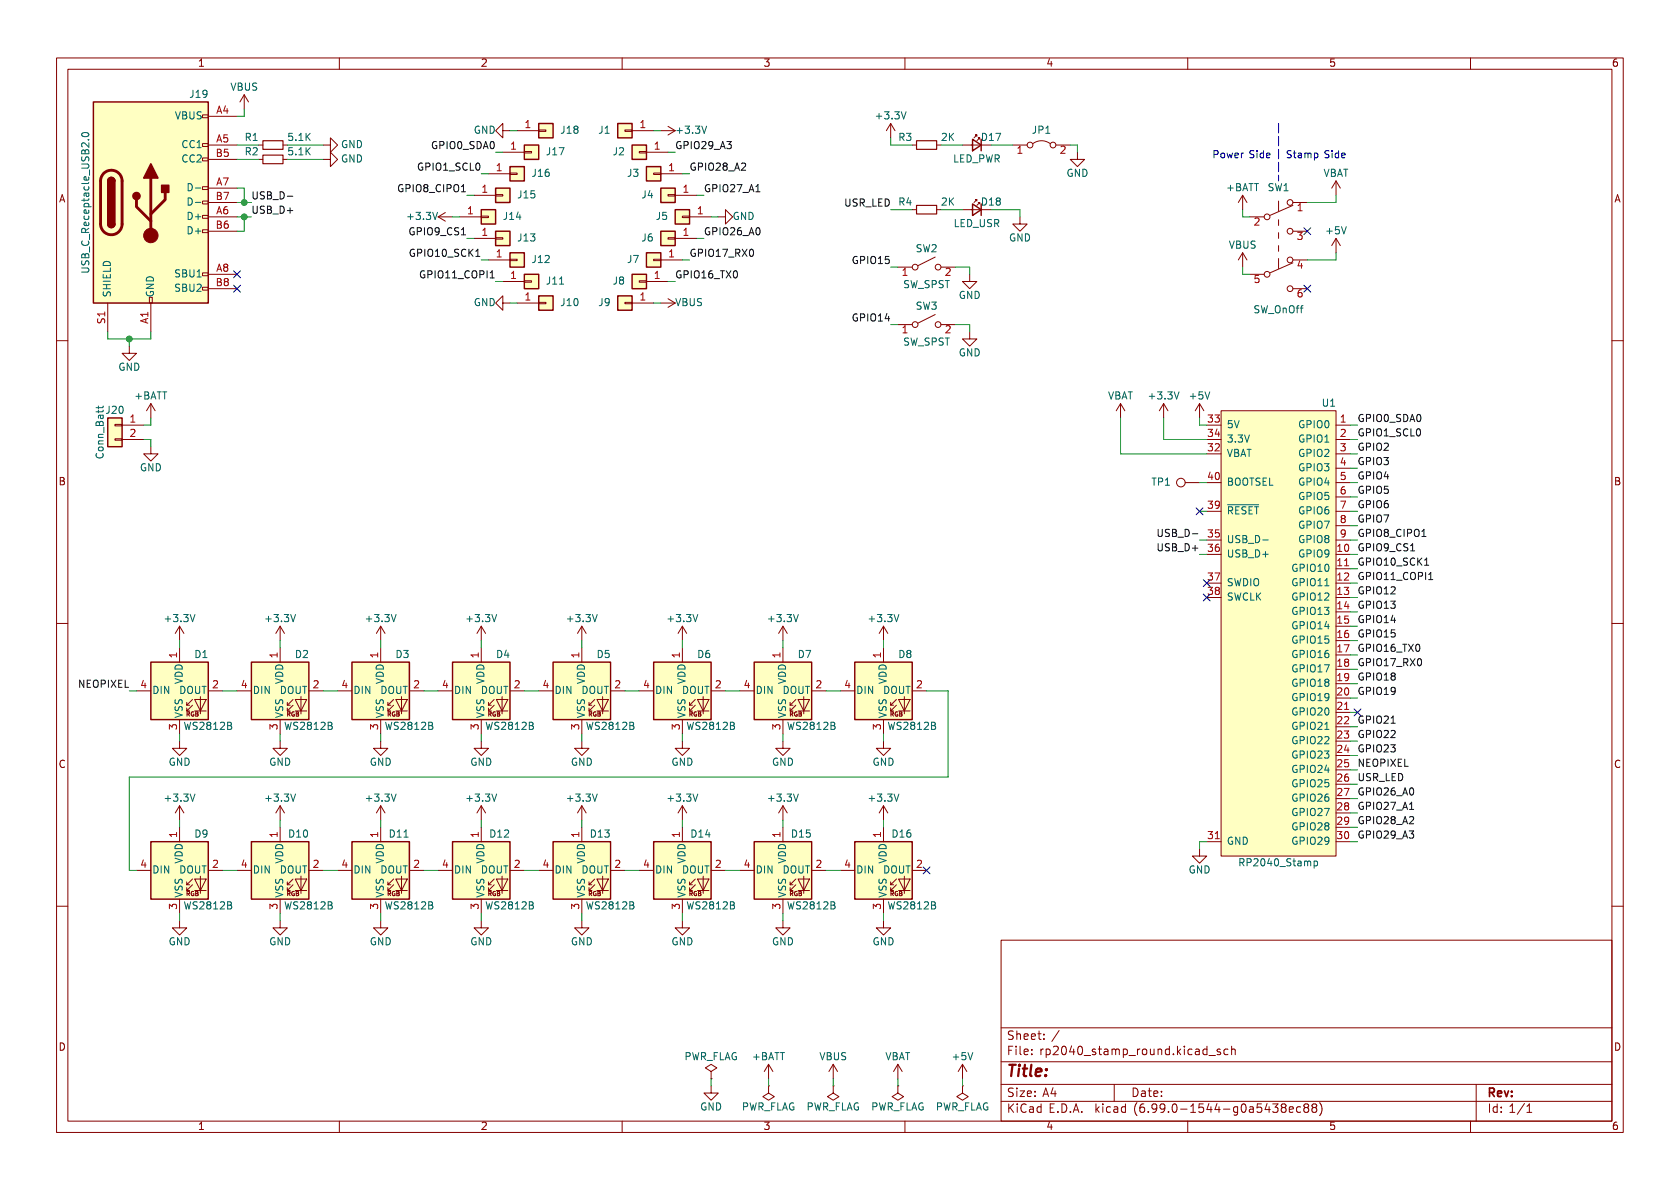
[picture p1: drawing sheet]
<svg xmlns="http://www.w3.org/2000/svg" width="297mm" height="210mm" viewBox="0 0 297 210" stroke-linecap="round" stroke-linejoin="round" font-family="sans-serif">
<defs><g id="words">
<text font-size="2.8" fill="#840000" x="178" y="190.6">Title:</text>
<g font-size="2.1" fill="#840000">
<text x="178" y="184">Sheet: /</text>
<text x="178" y="186.7">File: rp2040_stamp_round.kicad_sch</text>
<text x="178" y="196.9">KiCad E.D.A. kicad (6.99.0-1544-g0a5438ec88)</text>
<text x="178" y="194.1">Size: A4</text>
<text x="200" y="194.1">Date:</text>
<text x="263" y="194.1">Rev:</text>
<text x="263" y="196.9">Id: 1/1</text>
</g>
<g font-size="1.8" fill="#840000">
<text x="35" y="11.9">1</text>
<text x="85" y="11.9">2</text>
<text x="135" y="11.9">3</text>
<text x="185" y="11.9">4</text>
<text x="235" y="11.9">5</text>
<text x="285" y="11.9">6</text>
<text x="10.3" y="35.9">A</text>
<text x="285.3" y="35.9">A</text>
<text x="10.3" y="85.9">B</text>
<text x="285.3" y="85.9">B</text>
<text x="10.3" y="135.9">C</text>
<text x="285.3" y="135.9">C</text>
<text x="10.3" y="185.9">D</text>
<text x="285.3" y="185.9">D</text>
<text x="35" y="199.9">1</text>
<text x="85" y="199.9">2</text>
<text x="135" y="199.9">3</text>
<text x="185" y="199.9">4</text>
<text x="235" y="199.9">5</text>
<text x="285" y="199.9">6</text>
</g>
<g font-size="1.8" fill="#006464">
<text x="33.7" y="17.4">J19</text>
<text x="40.7" y="16.1">VBUS</text>
<text x="30.9" y="21.2">VBUS</text>
<text x="83.7" y="23.7">GND</text>
<text x="99.3" y="23.7">J18</text>
<text x="105.9" y="23.7">J1</text>
<text x="119.9" y="23.7">+3.3V</text>
<text x="155.1" y="21.2">+3.3V</text>
<text x="182.6" y="23.7">JP1</text>
<text x="32.3" y="26.3">CC1</text>
<text x="32.3" y="28.8">CC2</text>
<text x="43.4" y="25">R1</text>
<text x="43.4" y="27.6">R2</text>
<text x="51.1" y="25">5.1K</text>
<text x="51.1" y="27.6">5.1K</text>
<text x="60.3" y="26.3">GND</text>
<text x="60.3" y="28.8">GND</text>
<text x="96.7" y="27.6">J17</text>
<text x="108.4" y="27.6">J2</text>
<text x="158.9" y="25">R3</text>
<text x="166.5" y="25">2K</text>
<text x="168.4" y="28.8">LED_PWR</text>
<text x="173.6" y="25">D17</text>
<text x="33.9" y="33.9">D-</text>
<text x="91.7" y="35.2">J15</text>
<text x="94.2" y="31.4">J16</text>
<text x="111" y="31.4">J3</text>
<text x="113.5" y="35.2">J4</text>
<text x="188.5" y="31.4">GND</text>
<text x="216.8" y="33.9">+BATT</text>
<text x="224.1" y="33.9">SW1</text>
<text x="233.8" y="31.4">VBAT</text>
<text x="33.5" y="39">D+</text>
<text x="33.5" y="41.5">D+</text>
<text x="33.9" y="36.4">D-</text>
<text x="72.3" y="39">+3.3V</text>
<text x="89.1" y="39">J14</text>
<text x="116" y="39">J5</text>
<text x="129.5" y="39">GND</text>
<text x="158.9" y="36.4">R4</text>
<text x="166.5" y="36.4">2K</text>
<text x="168.6" y="40.3">LED_USR</text>
<text x="173.6" y="36.4">D18</text>
<text x="234.6" y="41.5">+5V</text>
<text x="15.9" y="47.6" transform="rotate(-90 15.9 47.6)">USB_C_Receptacle_USB2.0</text>
<text x="91.7" y="42.8">J13</text>
<text x="94.2" y="46.6">J12</text>
<text x="111" y="46.6">J7</text>
<text x="113.5" y="42.8">J6</text>
<text x="161.9" y="44.7">SW2</text>
<text x="178.4" y="42.8">GND</text>
<text x="217.3" y="44.1">VBUS</text>
<text x="19.7" y="52.6" transform="rotate(-90 19.7 52.6)">SHIELD</text>
<text x="27.3" y="52.6" transform="rotate(-90 27.3 52.6)">GND</text>
<text x="31.1" y="49.1">SBU1</text>
<text x="31.1" y="51.7">SBU2</text>
<text x="96.7" y="50.4">J11</text>
<text x="108.4" y="50.4">J8</text>
<text x="159.6" y="51">SW_SPST</text>
<text x="169.5" y="53">GND</text>
<text x="83.7" y="54.2">GND</text>
<text x="99.3" y="54.2">J10</text>
<text x="105.9" y="54.2">J9</text>
<text x="119.4" y="54.2">VBUS</text>
<text x="161.9" y="54.9">SW3</text>
<text x="221.6" y="55.5">SW_OnOff</text>
<text x="20.9" y="65.7">GND</text>
<text x="159.6" y="61.2">SW_SPST</text>
<text x="169.5" y="63.1">GND</text>
<text x="23.8" y="70.7">+BATT</text>
<text x="195.7" y="70.7">VBAT</text>
<text x="203.4" y="70.7">+3.3V</text>
<text x="210.5" y="70.7">+5V</text>
<text x="18.8" y="73.3">J20</text>
<text x="216.9" y="75.8">5V</text>
<text x="229.8" y="75.8">GPIO0</text>
<text x="233.8" y="72">U1</text>
<text x="18.4" y="80.9" transform="rotate(-90 18.4 80.9)">Conn_Batt</text>
<text x="24.7" y="83.4">GND</text>
<text x="216.9" y="80.9">VBAT</text>
<text x="216.9" y="78.4">3.3V</text>
<text x="229.8" y="78.4">GPIO1</text>
<text x="229.8" y="80.9">GPIO2</text>
<text x="229.8" y="83.4">GPIO3</text>
<text x="203.7" y="86">TP1</text>
<text x="216.9" y="86">BOOTSEL</text>
<text x="229.8" y="86">GPIO4</text>
<text x="229.8" y="88.5">GPIO5</text>
<text x="216.9" y="91.1">~{RESET}</text>
<text x="229.8" y="91.1">GPIO6</text>
<text x="229.8" y="93.6">GPIO7</text>
<text x="216.9" y="96.1">USB_D-</text>
<text x="216.9" y="98.7">USB_D+</text>
<text x="228.8" y="101.2">GPIO10</text>
<text x="229.8" y="98.7">GPIO9</text>
<text x="229.8" y="96.1">GPIO8</text>
<text x="216.9" y="103.8">SWDIO</text>
<text x="216.9" y="106.3">SWCLK</text>
<text x="228.8" y="103.8">GPIO11</text>
<text x="228.8" y="106.3">GPIO12</text>
<text x="29.4" y="110.1">+3.3V</text>
<text x="47.2" y="110.1">+3.3V</text>
<text x="65" y="110.1">+3.3V</text>
<text x="82.8" y="110.1">+3.3V</text>
<text x="100.5" y="110.1">+3.3V</text>
<text x="118.3" y="110.1">+3.3V</text>
<text x="136.1" y="110.1">+3.3V</text>
<text x="153.9" y="110.1">+3.3V</text>
<text x="228.8" y="108.8">GPIO13</text>
<text x="228.8" y="111.4">GPIO14</text>
<text x="228.8" y="113.9">GPIO15</text>
<text x="34.5" y="116.5">D1</text>
<text x="52.2" y="116.5">D2</text>
<text x="70" y="116.5">D3</text>
<text x="87.8" y="116.5">D4</text>
<text x="105.6" y="116.5">D5</text>
<text x="123.4" y="116.5">D6</text>
<text x="141.1" y="116.5">D7</text>
<text x="158.9" y="116.5">D8</text>
<text x="228.8" y="116.5">GPIO16</text>
<text x="228.8" y="119">GPIO17</text>
<text x="26.9" y="122.8">DIN</text>
<text x="31.6" y="122.8">DOUT</text>
<text x="32.4" y="121.1" transform="rotate(-90 32.4 121.1)">VDD</text>
<text x="44.7" y="122.8">DIN</text>
<text x="49.3" y="122.8">DOUT</text>
<text x="50.2" y="121.1" transform="rotate(-90 50.2 121.1)">VDD</text>
<text x="62.5" y="122.8">DIN</text>
<text x="67.1" y="122.8">DOUT</text>
<text x="67.9" y="121.1" transform="rotate(-90 67.9 121.1)">VDD</text>
<text x="80.3" y="122.8">DIN</text>
<text x="84.9" y="122.8">DOUT</text>
<text x="85.7" y="121.1" transform="rotate(-90 85.7 121.1)">VDD</text>
<text x="98" y="122.8">DIN</text>
<text x="102.7" y="122.8">DOUT</text>
<text x="103.5" y="121.1" transform="rotate(-90 103.5 121.1)">VDD</text>
<text x="115.8" y="122.8">DIN</text>
<text x="120.5" y="122.8">DOUT</text>
<text x="121.3" y="121.1" transform="rotate(-90 121.3 121.1)">VDD</text>
<text x="133.6" y="122.8">DIN</text>
<text x="138.2" y="122.8">DOUT</text>
<text x="139.1" y="121.1" transform="rotate(-90 139.1 121.1)">VDD</text>
<text x="151.4" y="122.8">DIN</text>
<text x="156" y="122.8">DOUT</text>
<text x="156.8" y="121.1" transform="rotate(-90 156.8 121.1)">VDD</text>
<text x="228.8" y="121.5">GPIO18</text>
<text x="228.8" y="124.1">GPIO19</text>
<text x="32.4" y="127" transform="rotate(-90 32.4 127)">VSS</text>
<text x="32.8" y="129.2">WS2812B</text>
<text x="50.2" y="127" transform="rotate(-90 50.2 127)">VSS</text>
<text x="50.6" y="129.2">WS2812B</text>
<text x="67.9" y="127" transform="rotate(-90 67.9 127)">VSS</text>
<text x="68.4" y="129.2">WS2812B</text>
<text x="85.7" y="127" transform="rotate(-90 85.7 127)">VSS</text>
<text x="86.1" y="129.2">WS2812B</text>
<text x="103.5" y="127" transform="rotate(-90 103.5 127)">VSS</text>
<text x="103.9" y="129.2">WS2812B</text>
<text x="121.3" y="127" transform="rotate(-90 121.3 127)">VSS</text>
<text x="121.7" y="129.2">WS2812B</text>
<text x="139.1" y="127" transform="rotate(-90 139.1 127)">VSS</text>
<text x="139.5" y="129.2">WS2812B</text>
<text x="156.8" y="127" transform="rotate(-90 156.8 127)">VSS</text>
<text x="157.3" y="129.2">WS2812B</text>
<text x="228.8" y="126.6">GPIO20</text>
<text x="228.8" y="129.2">GPIO21</text>
<text x="228.8" y="131.7">GPIO22</text>
<text x="29.8" y="135.5">GND</text>
<text x="47.6" y="135.5">GND</text>
<text x="65.3" y="135.5">GND</text>
<text x="83.1" y="135.5">GND</text>
<text x="100.9" y="135.5">GND</text>
<text x="118.7" y="135.5">GND</text>
<text x="136.5" y="135.5">GND</text>
<text x="154.2" y="135.5">GND</text>
<text x="228.8" y="134.2">GPIO23</text>
<text x="228.8" y="136.8">GPIO24</text>
<text x="29.4" y="141.9">+3.3V</text>
<text x="47.2" y="141.9">+3.3V</text>
<text x="65" y="141.9">+3.3V</text>
<text x="82.8" y="141.9">+3.3V</text>
<text x="100.5" y="141.9">+3.3V</text>
<text x="118.3" y="141.9">+3.3V</text>
<text x="136.1" y="141.9">+3.3V</text>
<text x="153.9" y="141.9">+3.3V</text>
<text x="228.8" y="139.3">GPIO25</text>
<text x="228.8" y="141.9">GPIO26</text>
<text x="34.5" y="148.2">D9</text>
<text x="51.2" y="148.2">D10</text>
<text x="68.9" y="148.2">D11</text>
<text x="86.7" y="148.2">D12</text>
<text x="104.5" y="148.2">D13</text>
<text x="122.3" y="148.2">D14</text>
<text x="140.1" y="148.2">D15</text>
<text x="157.8" y="148.2">D16</text>
<text x="216.9" y="149.5">GND</text>
<text x="228.8" y="144.4">GPIO27</text>
<text x="228.8" y="146.9">GPIO28</text>
<text x="228.8" y="149.5">GPIO29</text>
<text x="26.9" y="154.6">DIN</text>
<text x="31.6" y="154.6">DOUT</text>
<text x="32.4" y="152.8" transform="rotate(-90 32.4 152.8)">VDD</text>
<text x="44.7" y="154.6">DIN</text>
<text x="49.3" y="154.6">DOUT</text>
<text x="50.2" y="152.8" transform="rotate(-90 50.2 152.8)">VDD</text>
<text x="62.5" y="154.6">DIN</text>
<text x="67.1" y="154.6">DOUT</text>
<text x="67.9" y="152.8" transform="rotate(-90 67.9 152.8)">VDD</text>
<text x="80.3" y="154.6">DIN</text>
<text x="84.9" y="154.6">DOUT</text>
<text x="85.7" y="152.8" transform="rotate(-90 85.7 152.8)">VDD</text>
<text x="98" y="154.6">DIN</text>
<text x="102.7" y="154.6">DOUT</text>
<text x="103.5" y="152.8" transform="rotate(-90 103.5 152.8)">VDD</text>
<text x="115.8" y="154.6">DIN</text>
<text x="120.5" y="154.6">DOUT</text>
<text x="121.3" y="152.8" transform="rotate(-90 121.3 152.8)">VDD</text>
<text x="133.6" y="154.6">DIN</text>
<text x="138.2" y="154.6">DOUT</text>
<text x="139.1" y="152.8" transform="rotate(-90 139.1 152.8)">VDD</text>
<text x="151.4" y="154.6">DIN</text>
<text x="156" y="154.6">DOUT</text>
<text x="156.8" y="152.8" transform="rotate(-90 156.8 152.8)">VDD</text>
<text x="210.1" y="154.6">GND</text>
<text x="219.7" y="153.3">RP2040_Stamp</text>
<text x="32.4" y="158.7" transform="rotate(-90 32.4 158.7)">VSS</text>
<text x="32.8" y="160.9">WS2812B</text>
<text x="50.2" y="158.7" transform="rotate(-90 50.2 158.7)">VSS</text>
<text x="50.6" y="160.9">WS2812B</text>
<text x="67.9" y="158.7" transform="rotate(-90 67.9 158.7)">VSS</text>
<text x="68.4" y="160.9">WS2812B</text>
<text x="85.7" y="158.7" transform="rotate(-90 85.7 158.7)">VSS</text>
<text x="86.1" y="160.9">WS2812B</text>
<text x="103.5" y="158.7" transform="rotate(-90 103.5 158.7)">VSS</text>
<text x="103.9" y="160.9">WS2812B</text>
<text x="121.3" y="158.7" transform="rotate(-90 121.3 158.7)">VSS</text>
<text x="121.7" y="160.9">WS2812B</text>
<text x="139.1" y="158.7" transform="rotate(-90 139.1 158.7)">VSS</text>
<text x="139.5" y="160.9">WS2812B</text>
<text x="156.8" y="158.7" transform="rotate(-90 156.8 158.7)">VSS</text>
<text x="157.3" y="160.9">WS2812B</text>
<text x="29.8" y="167.3">GND</text>
<text x="47.6" y="167.3">GND</text>
<text x="65.3" y="167.3">GND</text>
<text x="83.1" y="167.3">GND</text>
<text x="100.9" y="167.3">GND</text>
<text x="118.7" y="167.3">GND</text>
<text x="136.5" y="167.3">GND</text>
<text x="154.2" y="167.3">GND</text>
<text x="120.8" y="187.6">PWR_FLAG</text>
<text x="133" y="187.6">+BATT</text>
<text x="144.9" y="187.6">VBUS</text>
<text x="156.3" y="187.6">VBAT</text>
<text x="168.6" y="187.6">+5V</text>
<text x="123.8" y="196.5">GND</text>
<text x="130.9" y="196.5">PWR_FLAG</text>
<text x="142.4" y="196.5">PWR_FLAG</text>
<text x="153.8" y="196.5">PWR_FLAG</text>
<text x="165.2" y="196.5">PWR_FLAG</text>
</g>
<g font-size="1.8" fill="#a90000">
<text x="38.2" y="20.3">A4</text>
<text x="92.9" y="22.9">1</text>
<text x="113.2" y="22.9">1</text>
<text x="38.2" y="25.4">A5</text>
<text x="38.2" y="27.9">B5</text>
<text x="90.3" y="26.7">1</text>
<text x="115.7" y="26.7">1</text>
<text x="179.8" y="27.2">1</text>
<text x="187.5" y="27.2">2</text>
<text x="38.2" y="33">A7</text>
<text x="38.2" y="35.6">B7</text>
<text x="85.2" y="34.3">1</text>
<text x="87.8" y="30.5">1</text>
<text x="118.3" y="30.5">1</text>
<text x="120.8" y="34.3">1</text>
<text x="38.2" y="38.1">A6</text>
<text x="38.2" y="40.6">B6</text>
<text x="82.7" y="38.1">1</text>
<text x="85.2" y="41.9">1</text>
<text x="120.8" y="41.9">1</text>
<text x="123.3" y="38.1">1</text>
<text x="221.8" y="39.9">2</text>
<text x="229.4" y="37.3">1</text>
<text x="87.8" y="45.7">1</text>
<text x="118.3" y="45.7">1</text>
<text x="229.4" y="42.4">3</text>
<text x="229.4" y="47.5">4</text>
<text x="38.2" y="48.3">A8</text>
<text x="38.2" y="50.8">B8</text>
<text x="90.3" y="49.5">1</text>
<text x="92.9" y="53.3">1</text>
<text x="113.2" y="53.3">1</text>
<text x="115.7" y="49.5">1</text>
<text x="159.5" y="48.8">1</text>
<text x="167.1" y="48.8">2</text>
<text x="221.8" y="50">5</text>
<text x="229.4" y="52.6">6</text>
<text x="18.8" y="57.2" transform="rotate(-90 18.8 57.2)">S1</text>
<text x="26.4" y="57.3" transform="rotate(-90 26.4 57.3)">A1</text>
<text x="159.5" y="58.9">1</text>
<text x="167.1" y="58.9">2</text>
<text x="23" y="74.9">1</text>
<text x="23" y="77.5">2</text>
<text x="213.6" y="74.9">33</text>
<text x="213.6" y="77.5">34</text>
<text x="237" y="74.9">1</text>
<text x="237" y="77.5">2</text>
<text x="213.6" y="80">32</text>
<text x="237" y="80">3</text>
<text x="237" y="82.5">4</text>
<text x="213.6" y="85.1">40</text>
<text x="237" y="85.1">5</text>
<text x="237" y="87.6">6</text>
<text x="213.6" y="95.2">35</text>
<text x="213.6" y="90.2">39</text>
<text x="237" y="90.2">7</text>
<text x="237" y="92.7">8</text>
<text x="237" y="95.2">9</text>
<text x="213.6" y="97.8">36</text>
<text x="236.5" y="97.8">10</text>
<text x="236.5" y="100.3">11</text>
<text x="213.6" y="102.9">37</text>
<text x="213.6" y="105.4">38</text>
<text x="236.5" y="102.9">12</text>
<text x="236.5" y="105.4">13</text>
<text x="236.5" y="107.9">14</text>
<text x="236.5" y="110.5">15</text>
<text x="236.5" y="113">16</text>
<text x="31.5" y="116.3" transform="rotate(-90 31.5 116.3)">1</text>
<text x="49.3" y="116.3" transform="rotate(-90 49.3 116.3)">1</text>
<text x="67.1" y="116.3" transform="rotate(-90 67.1 116.3)">1</text>
<text x="84.8" y="116.3" transform="rotate(-90 84.8 116.3)">1</text>
<text x="102.6" y="116.3" transform="rotate(-90 102.6 116.3)">1</text>
<text x="120.4" y="116.3" transform="rotate(-90 120.4 116.3)">1</text>
<text x="138.2" y="116.3" transform="rotate(-90 138.2 116.3)">1</text>
<text x="156" y="116.3" transform="rotate(-90 156 116.3)">1</text>
<text x="236.5" y="115.6">17</text>
<text x="236.5" y="118.1">18</text>
<text x="24.9" y="121.9">4</text>
<text x="37.6" y="121.9">2</text>
<text x="42.7" y="121.9">4</text>
<text x="55.4" y="121.9">2</text>
<text x="60.5" y="121.9">4</text>
<text x="73.2" y="121.9">2</text>
<text x="78.2" y="121.9">4</text>
<text x="90.9" y="121.9">2</text>
<text x="96" y="121.9">4</text>
<text x="108.7" y="121.9">2</text>
<text x="113.8" y="121.9">4</text>
<text x="126.5" y="121.9">2</text>
<text x="131.6" y="121.9">4</text>
<text x="144.3" y="121.9">2</text>
<text x="149.4" y="121.9">4</text>
<text x="162.1" y="121.9">2</text>
<text x="236.5" y="120.6">19</text>
<text x="236.5" y="123.2">20</text>
<text x="236.5" y="125.7">21</text>
<text x="31.5" y="129" transform="rotate(-90 31.5 129)">3</text>
<text x="49.3" y="129" transform="rotate(-90 49.3 129)">3</text>
<text x="67.1" y="129" transform="rotate(-90 67.1 129)">3</text>
<text x="84.8" y="129" transform="rotate(-90 84.8 129)">3</text>
<text x="102.6" y="129" transform="rotate(-90 102.6 129)">3</text>
<text x="120.4" y="129" transform="rotate(-90 120.4 129)">3</text>
<text x="138.2" y="129" transform="rotate(-90 138.2 129)">3</text>
<text x="156" y="129" transform="rotate(-90 156 129)">3</text>
<text x="236.5" y="128.3">22</text>
<text x="236.5" y="130.8">23</text>
<text x="236.5" y="133.3">24</text>
<text x="236.5" y="135.9">25</text>
<text x="236.5" y="138.4">26</text>
<text x="236.5" y="141">27</text>
<text x="236.5" y="143.5">28</text>
<text x="31.5" y="148.1" transform="rotate(-90 31.5 148.1)">1</text>
<text x="49.3" y="148.1" transform="rotate(-90 49.3 148.1)">1</text>
<text x="67.1" y="148.1" transform="rotate(-90 67.1 148.1)">1</text>
<text x="84.8" y="148.1" transform="rotate(-90 84.8 148.1)">1</text>
<text x="102.6" y="148.1" transform="rotate(-90 102.6 148.1)">1</text>
<text x="120.4" y="148.1" transform="rotate(-90 120.4 148.1)">1</text>
<text x="138.2" y="148.1" transform="rotate(-90 138.2 148.1)">1</text>
<text x="156" y="148.1" transform="rotate(-90 156 148.1)">1</text>
<text x="213.6" y="148.6">31</text>
<text x="236.5" y="146">29</text>
<text x="236.5" y="148.6">30</text>
<text x="24.9" y="153.7">4</text>
<text x="37.6" y="153.7">2</text>
<text x="42.7" y="153.7">4</text>
<text x="55.4" y="153.7">2</text>
<text x="60.5" y="153.7">4</text>
<text x="73.2" y="153.7">2</text>
<text x="78.2" y="153.7">4</text>
<text x="90.9" y="153.7">2</text>
<text x="96" y="153.7">4</text>
<text x="108.7" y="153.7">2</text>
<text x="113.8" y="153.7">4</text>
<text x="126.5" y="153.7">2</text>
<text x="131.6" y="153.7">4</text>
<text x="144.3" y="153.7">2</text>
<text x="149.4" y="153.7">4</text>
<text x="162.1" y="153.7">2</text>
<text x="31.5" y="160.8" transform="rotate(-90 31.5 160.8)">3</text>
<text x="49.3" y="160.8" transform="rotate(-90 49.3 160.8)">3</text>
<text x="67.1" y="160.8" transform="rotate(-90 67.1 160.8)">3</text>
<text x="84.8" y="160.8" transform="rotate(-90 84.8 160.8)">3</text>
<text x="102.6" y="160.8" transform="rotate(-90 102.6 160.8)">3</text>
<text x="120.4" y="160.8" transform="rotate(-90 120.4 160.8)">3</text>
<text x="138.2" y="160.8" transform="rotate(-90 138.2 160.8)">3</text>
<text x="156" y="160.8" transform="rotate(-90 156 160.8)">3</text>
</g>
<g font-size="1.8" fill="#0f0f0f">
<text x="76.5" y="26.6">GPIO0_SDA0</text>
<text x="119.4" y="26.6">GPIO29_A3</text>
<text x="44.4" y="35.5">USB_D-</text>
<text x="70.9" y="34.2">GPIO8_CIPO1</text>
<text x="74.2" y="30.4">GPIO1_SCL0</text>
<text x="121.9" y="30.4">GPIO28_A2</text>
<text x="124.5" y="34.2">GPIO27_A1</text>
<text x="44.4" y="38">USB_D+</text>
<text x="72.7" y="41.8">GPIO9_CS1</text>
<text x="124.5" y="41.8">GPIO26_A0</text>
<text x="149.2" y="36.7">USR_LED</text>
<text x="73" y="45.6">GPIO10_SCK1</text>
<text x="121.9" y="45.6">GPIO17_RX0</text>
<text x="151.1" y="46.9">GPIO15</text>
<text x="74.9" y="49.4">GPIO11_COPI1</text>
<text x="119.4" y="49.4">GPIO16_TX0</text>
<text x="151.1" y="57">GPIO14</text>
<text x="240" y="77.4">GPIO1_SCL0</text>
<text x="240" y="74.8">GPIO0_SDA0</text>
<text x="240" y="79.9">GPIO2</text>
<text x="240" y="82.4">GPIO3</text>
<text x="240" y="87.5">GPIO5</text>
<text x="240" y="85">GPIO4</text>
<text x="205.5" y="95.1">USB_D-</text>
<text x="240" y="92.6">GPIO7</text>
<text x="240" y="95.1">GPIO8_CIPO1</text>
<text x="240" y="90.1">GPIO6</text>
<text x="205.1" y="97.7">USB_D+</text>
<text x="240" y="100.2">GPIO10_SCK1</text>
<text x="240" y="97.7">GPIO9_CS1</text>
<text x="240" y="102.8">GPIO11_COPI1</text>
<text x="240" y="105.3">GPIO12</text>
<text x="240" y="107.8">GPIO13</text>
<text x="240" y="112.9">GPIO15</text>
<text x="240" y="110.4">GPIO14</text>
<text x="240" y="118">GPIO17_RX0</text>
<text x="240" y="115.5">GPIO16_TX0</text>
<text x="13.9" y="121.8">NEOPIXEL</text>
<text x="240" y="123.1">GPIO19</text>
<text x="240" y="120.5">GPIO18</text>
<text x="240" y="130.7">GPIO22</text>
<text x="240" y="128.2">GPIO21</text>
<text x="240" y="135.8">NEOPIXEL</text>
<text x="240" y="133.2">GPIO23</text>
<text x="240" y="138.3">USR_LED</text>
<text x="240" y="140.9">GPIO26_A0</text>
<text x="240" y="143.4">GPIO27_A1</text>
<text x="240" y="148.5">GPIO29_A3</text>
<text x="240" y="145.9">GPIO28_A2</text>
</g>
<g font-size="1.8" fill="#0000c2">
<text x="215.3" y="28.2">Power Side</text>
<text x="227.3" y="28.2">Stamp Side</text>
</g>
<g font-size="1.1" fill="#840000">
<text x="32.9" y="126.7">RGB</text>
<text x="50.6" y="126.7">RGB</text>
<text x="68.4" y="126.7">RGB</text>
<text x="86.2" y="126.7">RGB</text>
<text x="104" y="126.7">RGB</text>
<text x="121.8" y="126.7">RGB</text>
<text x="139.5" y="126.7">RGB</text>
<text x="157.3" y="126.7">RGB</text>
<text x="32.9" y="158.5">RGB</text>
<text x="50.6" y="158.5">RGB</text>
<text x="68.4" y="158.5">RGB</text>
<text x="86.2" y="158.5">RGB</text>
<text x="104" y="158.5">RGB</text>
<text x="121.8" y="158.5">RGB</text>
<text x="139.5" y="158.5">RGB</text>
<text x="157.3" y="158.5">RGB</text>
</g>
</g></defs>
<g fill="none" stroke="#840000" stroke-width=".18">
<path d="M10 10.2h277v190.1h-277zM12 12.2h273v186.1h-273zM43.2 16.8l-.8 1.2M43.2 16.8v2.5M43.2 16.8l.7 1.2M60 10.2v2M110 10.2v2M160 10.2v2M210 10.2v2M260 10.2v2M35.8 38.1h1v.5h-1zM35.8 35.6h1v.5h-1z"/>
<path d="M35.8 33h1v.5h-1zM35.8 27.9h1v.5h-1zM35.8 25.4h1v.5h-1zM35.8 20.3h1v.5h-1zM36.8 20.6h5.1M36.8 25.6h5.1M36.8 38.3h5.1M36.8 33.3h5.1M36.8 28.2h5.1M36.8 35.8h5.1M45.7 25.6h.8M45.7 28.2h.8"/>
<path d="M50 25.6h.8M50 28.2h.8M57.1 25.6h1.3v-1.2l1.3 1.2-1.3 1.3v-1.3M57.1 28.2h1.3v-1.3l1.3 1.3-1.3 1.3v-1.3M77.5 38.3h2.5M77.5 38.3l1.2 .8M78.7 37.6l-1.2 .7M81.3 38.3h3.8M83.8 34.5h3.8M85.1 38.2h1.3v.3h-1.3zM86.4 30.7h3.8M87.6 34.4h1.3v.3h-1.3z"/>
<path d="M88.9 23.1v-1.3l-1.3 1.3 1.3 1.3v-1.3h1.3M88.9 26.9h3.8M90.2 30.6h1.2v.3h-1.2zM91.4 23.1h3.8M92.7 26.8h1.3v.2h-1.3zM95.2 23h1.3v.2h-1.3zM110.5 23h1.3v.2h-1.3zM111.8 23.1h3.8M113 26.8h1.3v.2h-1.3zM114.3 26.9h3.8M115.6 30.6h1.2v.3h-1.2zM116.8 23.1h2.6"/>
<path d="M116.8 30.7h3.8M118.1 34.4h1.3v.3h-1.3zM118.1 22.3l1.3 .8M119.4 23.1l-1.3 .8M119.4 34.5h3.8M120.6 38.2h1.3v.3h-1.3zM121.9 38.3h3.8M127 38.3h1.3v-1.2l1.2 1.2-1.2 1.3v-1.3M157.5 21.8l-.8 1.3M157.5 21.8v2.6M157.5 21.8l.7 1.3M161.3 25.6h.8"/>
<path d="M161.3 37.1h.8M165.6 25.6h.8M165.6 37.1h.8M170.2 25.6h5.1M170.2 37.1h3.3M172.7 24.1v-.2h-.2h.2l-.5 .5M172.7 35.6v-.3h-.2h.2l-.5 .5M173.2 24.6v-.2h-.2h.2l-.5 .5M173.2 36.1v-.3h-.2h.2l-.5 .5M179.1 25.6h2.5M180.3 38.3v1.3h1.3l-1.3 1.3-1.2-1.3h1.2M182.6 25.4a2.54 2.54 0 0 1 3.1 0"/>
<path d="M186.7 25.6h2.5M190.5 26.9v1.3h1.3l-1.3 1.3-1.3-1.3h1.3M219.7 34.5l-.8 1.3M219.7 34.5v2.6M219.7 34.5l.8 1.3M221 38.3h2.5M226.1 35.6v1.7M226.1 38.9v1M228.6 35.8h2.5M228.6 36.3l-4.1 1.8M236.2 32l-.7 1.3M236.2 32v2.5"/>
<path d="M236.2 32l.8 1.3M19 53.6v5.1M26.4 52.6h.5v1h-.5zM26.7 53.6v5.1M35.8 50.8h1v.5h-1zM35.8 48.3h1v.5h-1zM35.8 40.6h1v.5h-1zM36.8 48.5h5.1M36.8 40.9h5.1M36.8 51h5.1M83.8 42.2h3.8M86.4 46h3.8"/>
<path d="M87.6 42h1.3v.3h-1.3zM88.9 53.6v-1.3l-1.3 1.3 1.3 1.3v-1.3h1.3M88.9 49.8h3.8M90.2 45.8h1.2v.3h-1.2zM91.4 53.6h3.8M92.7 49.7h1.3v.2h-1.3zM95.2 53.5h1.3v.2h-1.3zM110.5 53.5h1.3v.2h-1.3zM111.8 53.6h3.8M113 49.7h1.3v.2h-1.3zM114.3 49.8h3.8M115.6 45.8h1.2v.3h-1.2z"/>
<path d="M116.8 46h3.8M116.8 53.6h2.6M118.1 42h1.3v.3h-1.3zM118.1 52.8l1.3 .8M119.4 53.6l-1.3 .8M119.4 42.2h3.8M158.7 47.2h2.6M158.7 57.4h2.6M165.4 45.5l-3.1 1.5M165.4 55.6l-3.1 1.5M166.4 47.2h2.5M166.4 57.4h2.5"/>
<path d="M171.4 48.5v1.3h1.3l-1.3 1.2-1.2-1.2h1.2M171.4 58.7v1.2h1.3l-1.3 1.3-1.2-1.3h1.2M219.7 44.7v2.5M219.7 44.7l-.8 1.3M219.7 44.7l.8 1.3M221 48.5h2.5M226.1 41.1v1.1M226.1 43.4v1M226.1 45.7v1.8M228.6 40.9h2.5M228.6 51h2.5M228.6 46h2.5"/>
<path d="M228.6 46.5l-4.1 1.8M236.2 42.2v2.5M236.2 42.2l-.7 1.2M236.2 42.2l.8 1.2M10 60.2h2M20.3 77.6h1.3v.2h-1.3zM20.3 75.1h1.3v.2h-1.3zM21.6 75.2h3.8M21.6 77.7h3.8M22.9 61.2v1.3h1.2l-1.2 1.2-1.3-1.2h1.3M26.7 79v1.3h1.2l-1.2 1.2-1.3-1.2h1.3M26.7 71.4v2.5"/>
<path d="M26.7 71.4l-.8 1.2M26.7 71.4l.7 1.2M198.1 71.4l-.7 1.2M198.1 71.4v2.5M198.1 71.4l.8 1.2M205.7 71.4l-.7 1.2M205.7 71.4v2.5M205.7 71.4l.8 1.2M212.1 71.4l-.8 1.2M212.1 71.4v2.5M212.1 71.4l.8 1.2M215.9 72.6h20.3v78.8h-20.3z"/>
<path d="M236.2 75.2h2.6M236.2 77.7h2.6M285 60.2h2M209.5 85.3h2.6M236.2 80.3h2.6M236.2 82.8h2.6M236.2 85.3h2.6M236.2 87.9h2.6M236.2 90.4h2.6M236.2 93h2.6M236.2 95.5h2.6M10 110.2h2"/>
<path d="M31.7 110.7l-.7 1.3M31.7 110.7v2.6M31.7 114.5v2.6M31.7 110.7l.8 1.3M49.5 110.7v2.6M49.5 114.5v2.6M49.5 110.7l-.7 1.3M49.5 110.7l.8 1.3M67.3 110.7v2.6M67.3 114.5v2.6M67.3 110.7l-.8 1.3M67.3 110.7l.8 1.3"/>
<path d="M85.1 110.7l-.8 1.3M85.1 110.7v2.6M85.1 114.5v2.6M85.1 110.7l.8 1.3M102.9 110.7l-.8 1.3M102.9 110.7v2.6M102.9 114.5v2.6M102.9 110.7l.7 1.3M120.6 110.7v2.6M120.6 114.5v2.6M120.6 110.7l-.7 1.3M120.6 110.7l.8 1.3"/>
<path d="M138.4 110.7v2.6M138.4 114.5v2.6M138.4 110.7l-.7 1.3M138.4 110.7l.8 1.3M156.2 110.7v2.6M156.2 114.5v2.6M156.2 110.7l-.8 1.3M156.2 110.7l.8 1.3M236.2 100.6h2.6M285 110.2h2M24.1 122.2h2.6M31.7 131.1v1.2h1.3l-1.3 1.3-1.2-1.3h1.2"/>
<path d="M31.7 127.2v2.6M33 124.7h.5M34 124.7l-1 1v-.5M34 123.7l-1 1v-.5M34.4 123.7h2l-1 2zM34.4 125.7h2M35.4 123.2v3M36.8 122.2h2.6M41.9 122.2h2.5M49.5 131.1v1.2h1.3l-1.3 1.3-1.2-1.3h1.2M49.5 127.2v2.6M50.8 124.7h.5"/>
<path d="M51.8 124.7l-1 1v-.5M51.8 123.7l-1 1v-.5M52.2 123.7h2l-1 2zM52.2 125.7h2M53.2 123.2v3M54.6 122.2h2.5M59.7 122.2h2.5M67.3 131.1v1.2h1.3l-1.3 1.3-1.3-1.3h1.3M67.3 127.2v2.6M68.6 124.7h.5M69.6 124.7l-1 1v-.5M69.6 123.7l-1 1v-.5"/>
<path d="M70 123.7h2l-1 2zM70 125.7h2M71 123.2v3M72.4 122.2h2.5M77.5 122.2h2.5M85.1 131.1v1.2h1.3l-1.3 1.3-1.3-1.3h1.3M85.1 127.2v2.6M86.4 124.7h.5M87.4 124.7l-1 1v-.5M87.4 123.7l-1 1v-.5M87.8 123.7h2l-1 2zM87.8 125.7h2"/>
<path d="M88.8 123.2v3M90.2 122.2h2.5M95.2 122.2h2.6M102.9 131.1v1.2h1.2l-1.2 1.3-1.3-1.3h1.3M102.9 127.2v2.6M104.1 124.7h.5M105.2 124.7l-1.1 1v-.5M105.2 123.7l-1.1 1v-.5M105.5 123.7h2.1l-1 2zM105.5 125.7h2.1M106.6 123.2v3M107.9 122.2h2.6"/>
<path d="M113 122.2h2.6M120.6 131.1v1.2h1.3l-1.3 1.3-1.2-1.3h1.2M120.6 127.2v2.6M121.9 124.7h.5M122.9 124.7l-1 1v-.5M122.9 123.7l-1 1v-.5M123.3 123.7h2l-1 2zM123.3 125.7h2M124.3 123.2v3M125.7 122.2h2.6M130.8 122.2h2.5M138.4 131.1v1.2h1.3l-1.3 1.3-1.2-1.3h1.2"/>
<path d="M138.4 127.2v2.6M139.7 124.7h.5M140.7 124.7l-1 1v-.5M140.7 123.7l-1 1v-.5M141.1 123.7h2l-1 2zM141.1 125.7h2M142.1 123.2v3M143.5 122.2h2.5M148.6 122.2h2.5M156.2 131.1v1.2h1.3l-1.3 1.3-1.3-1.3h1.3M156.2 127.2v2.6M157.5 124.7h.5"/>
<path d="M158.5 124.7l-1 1v-.5M158.5 123.7l-1 1v-.5M158.9 123.7h2l-1 2zM158.9 125.7h2M159.9 123.2v3M161.3 122.2h2.5M236.2 126h2.6M24.1 153.9h2.6M31.7 142.5v2.5M31.7 146.3v2.5M31.7 159v2.5M31.7 142.5l-.7 1.3"/>
<path d="M31.7 142.5l.8 1.3M33 156.5h.5M34 156.5l-1 1v-.5M34 155.4l-1 1.1v-.5M34.4 155.4h2l-1 2.1zM34.4 157.5h2M35.4 154.9v3.1M36.8 153.9h2.6M41.9 153.9h2.5M49.5 142.5l-.7 1.3M49.5 142.5v2.5M49.5 146.3v2.5"/>
<path d="M49.5 159v2.5M49.5 142.5l.8 1.3M50.8 156.5h.5M51.8 156.5l-1 1v-.5M51.8 155.4l-1 1.1v-.5M52.2 155.4h2l-1 2.1zM52.2 157.5h2M53.2 154.9v3.1M54.6 153.9h2.5M59.7 153.9h2.5M67.3 142.5l-.8 1.3M67.3 142.5v2.5"/>
<path d="M67.3 146.3v2.5M67.3 159v2.5M67.3 142.5l.8 1.3M68.6 156.5h.5M69.6 156.5l-1 1v-.5M69.6 155.4l-1 1.1v-.5M70 155.4h2l-1 2.1zM70 157.5h2M71 154.9v3.1M72.4 153.9h2.5M77.5 153.9h2.5M85.1 142.5v2.5"/>
<path d="M85.1 146.3v2.5M85.1 159v2.5M85.1 142.5l-.8 1.3M85.1 142.5l.8 1.3M86.4 156.5h.5M87.4 156.5l-1 1v-.5M87.4 155.4l-1 1.1v-.5M87.8 155.4h2l-1 2.1zM87.8 157.5h2M88.8 154.9v3.1M90.2 153.9h2.5M95.2 153.9h2.6"/>
<path d="M102.9 142.5v2.5M102.9 146.3v2.5M102.9 159v2.5M102.9 142.5l-.8 1.3M102.9 142.5l.7 1.3M104.1 156.5h.5M105.2 156.5l-1.1 1v-.5M105.2 155.4l-1.1 1.1v-.5M105.5 155.4h2.1l-1 2.1zM105.5 157.5h2.1M106.6 154.9v3.1M107.9 153.9h2.6"/>
<path d="M113 153.9h2.6M120.6 142.5v2.5M120.6 146.3v2.5M120.6 159v2.5M120.6 142.5l-.7 1.3M120.6 142.5l.8 1.3M121.9 156.5h.5M122.9 156.5l-1 1v-.5M122.9 155.4l-1 1.1v-.5M123.3 155.4h2l-1 2.1zM123.3 157.5h2M124.3 154.9v3.1"/>
<path d="M125.7 153.9h2.6M130.8 153.9h2.5M138.4 142.5v2.5M138.4 146.3v2.5M138.4 159v2.5M138.4 142.5l-.7 1.3M138.4 142.5l.8 1.3M139.7 156.5h.5M140.7 156.5l-1 1v-.5M140.7 155.4l-1 1.1v-.5M141.1 155.4h2l-1 2.1zM141.1 157.5h2"/>
<path d="M142.1 154.9v3.1M143.5 153.9h2.5M148.6 153.9h2.5M156.2 142.5l-.8 1.3M156.2 142.5v2.5M156.2 146.3v2.5M156.2 159v2.5M156.2 142.5l.8 1.3M157.5 156.5h.5M158.5 156.5l-1 1v-.5M158.5 155.4l-1 1.1v-.5M158.9 155.4h2l-1 2.1z"/>
<path d="M158.9 157.5h2M159.9 154.9v3.1M161.3 153.9h2.5M212.1 150.1v1.3h1.3l-1.3 1.2-1.3-1.2h1.3M213.4 148.8h2.5M10 160.2h2M31.7 162.8v1.3h1.3l-1.3 1.2-1.2-1.2h1.2M49.5 162.8v1.3h1.3l-1.3 1.2-1.2-1.2h1.2M67.3 162.8v1.3h1.3l-1.3 1.2-1.3-1.2h1.3M85.1 162.8v1.3h1.3l-1.3 1.2-1.3-1.2h1.3M102.9 162.8v1.3h1.2l-1.2 1.2-1.3-1.2h1.3M120.6 162.8v1.3h1.3l-1.3 1.2-1.2-1.2h1.2"/>
<path d="M138.4 162.8v1.3h1.3l-1.3 1.2-1.2-1.2h1.2M156.2 162.8v1.3h1.3l-1.3 1.2-1.3-1.2h1.3M177 166.3h108v32h-108zM285 160.2h2M60 198.3v2M110 198.3v2M125.7 189.5l1-.7-1-.6-1 .6 1 .7v1.2M125.7 190.7h.1M125.7 192v1.3h1.3l-1.3 1.3-1.2-1.3h1.2M135.9 192v1.3l1 .6-1 .7-1-.7 1-.6M135.9 192h.1M135.9 188.2l-.8 1.3"/>
<path d="M135.9 188.2v2.5M135.9 188.2l.8 1.3M147.3 192v1.3l1 .6-1 .7-1-.7 1-.6M147.3 192h.1M147.3 188.2l-.7 1.3M147.3 188.2v2.5M147.3 188.2l.8 1.3M158.7 192v1.3l1.1 .6-1.1 .7-1-.7 1-.6M158.7 192h.1M158.7 188.2l-.7 1.3M158.7 188.2v2.5M158.7 188.2l.8 1.3"/>
<path d="M160 198.3v2M170.2 192v1.3l1 .6-1 .7-1-.7 1-.6M170.2 192h.1M170.2 188.2l-.8 1.3M170.2 188.2v2.5M170.2 188.2l.7 1.3M177 194.8h108M177 191.8h108M177 187.8h108M177 181.8h108M185.8 193.4h1M186.5 192.9v1"/>
<path d="M187.3 182.2l-1.3 2M197 191.8v3M210 198.3v2M212.8 186.4h.6M212.8 185.6h.6M213.4 185v1.5M213.8 186.6h1.1M215.8 185.6l-.4-.1-.2 .2 .1 .2 .5 .2v.3h-.6M217.1 185.6l-.4-.1-.3 .3v.4l.1 .2h.6M217.8 185.6l.2-.1 .3 .1 .1 .9M217.8 185v1.5M224 195.1l-.3 1.1h.9"/>
<path d="M224.4 195.7v1M225 195.2h1l-.5 .6 .4 .1v.7l-.2 .1h-.5l-.2-.1M226.8 195.8l-.3-.2 .3-.4h.3l.3 .3-.3 .3M226.8 195.8l-.3 .3 .1 .5 .2 .1 .4-.1 .2-.2-.1-.4-.2-.2M226.8 195.8h.3M228 196.2l.7-.1-.1-.3-.4-.1-.2 .2v.7h.6M230 195.8l-.5-.1-.3 .3v.4l.2 .2h.6M230.8 195.8l-.3-.2 .3-.4h.3l.3 .3-.3 .3M230.8 195.8l-.3 .3 .1 .5 .2 .1 .4-.1 .2-.2-.1-.4-.2-.2M230.8 195.8h.3M232.2 195.8l-.2-.2 .2-.4h.3l.3 .3-.3 .3M232.2 195.8l-.2 .3v.5l.2 .1h.3l.3-.3-.1-.4-.2-.2"/>
<path d="M232.2 195.8h.3M233.3 195a1.72 1.72 0 0 1 0 2.3M260 198.3v2M261 191.8v6.5M269.5 195.1l-1.2 2M270 196.7h.8M270 195.6l.4-.4v1.5"/>
<circle cx="182.1" cy="25.6" r=".51"/>
<circle cx="186.2" cy="25.6" r=".51"/>
<circle cx="224" cy="38.3" r=".51"/>
<circle cx="228.1" cy="35.8" r=".51"/>
<circle cx="161.8" cy="47.2" r=".51"/>
<circle cx="161.8" cy="57.4" r=".51"/>
<circle cx="165.9" cy="57.4" r=".51"/>
<circle cx="165.9" cy="47.2" r=".51"/>
<circle cx="224" cy="48.5" r=".51"/>
<circle cx="228.1" cy="40.9" r=".51"/>
<circle cx="228.1" cy="51" r=".51"/>
<circle cx="228.1" cy="46" r=".51"/>
<circle cx="208.8" cy="85.3" r=".76"/>
</g>
<g fill="#ffffc2" stroke="#ffffc2" stroke-width=".18">
<path d="M115.6 148.8h10.1v10.2h-10.1z"/>
<path d="M16.5 18h20.3v35.6h-20.3z"/>
<path d="M114.3 29.5h2.5v2.5h-2.5z"/>
<path d="M111.8 25.6h2.5v2.6h-2.5z"/>
<path d="M109.2 21.8h2.6v2.6h-2.6z"/>
<path d="M19 73.9h2.6v5.1h-2.6z"/>
<path d="M133.3 148.8h10.2v10.2h-10.2z"/>
<path d="M111.8 48.5h2.5v2.5h-2.5z"/>
<path d="M114.3 44.7h2.5v2.5h-2.5z"/>
<path d="M109.2 52.3h2.6v2.6h-2.6z"/>
<path d="M119.4 37.1h2.5v2.5h-2.5z"/>
<path d="M116.8 40.9h2.6v2.5h-2.6z"/>
<path d="M26.7 117.1h10.1v10.1h-10.1z"/>
<path d="M116.8 33.3h2.6v2.5h-2.6z"/>
<path d="M95.2 21.8h2.6v2.6h-2.6z"/>
<path d="M44.4 148.8h10.2v10.2h-10.2z"/>
<path d="M90.2 29.5h2.5v2.5h-2.5z"/>
<path d="M92.7 25.6h2.5v2.6h-2.5z"/>
<path d="M115.6 117.1h10.1v10.1h-10.1z"/>
<path d="M26.7 148.8h10.1v10.2h-10.1z"/>
<path d="M151.1 148.8h10.2v10.2h-10.2z"/>
<path d="M62.2 117.1h10.2v10.1h-10.2z"/>
<path d="M44.4 117.1h10.2v10.1h-10.2z"/>
<path d="M62.2 148.8h10.2v10.2h-10.2z"/>
<path d="M133.3 117.1h10.2v10.1h-10.2z"/>
<path d="M151.1 117.1h10.2v10.1h-10.2z"/>
<path d="M90.2 44.7h2.5v2.5h-2.5z"/>
<path d="M92.7 48.5h2.5v2.5h-2.5z"/>
<path d="M215.9 72.6h20.3v78.8h-20.3z"/>
<path d="M95.2 52.3h2.6v2.6h-2.6z"/>
<path d="M87.6 33.3h2.6v2.5h-2.6z"/>
<path d="M87.6 40.9h2.6v2.5h-2.6z"/>
<path d="M85.1 37.1h2.5v2.5h-2.5z"/>
<path d="M80 117.1h10.2v10.1h-10.2z"/>
<path d="M97.8 117.1h10.1v10.1h-10.1z"/>
<path d="M97.8 148.8h10.1v10.2h-10.1z"/>
<path d="M80 148.8h10.2v10.2h-10.2z"/>
</g>
<g fill="none" stroke="#840000" stroke-width=".25">
<path d="M16.5 18h20.3v35.6h-20.3zM19 39.6a.64 .64 0 0 0 .7 .7 .64 .64 0 0 0 .6-.7M19 32a.64 .64 0 0 1 .7-.6 .64 .64 0 0 1 .6 .6M85.1 37.1h2.5v2.5h-2.5zM87.6 33.3h2.6v2.5h-2.6zM90.2 29.5h2.5v2.5h-2.5zM92.7 25.6h2.5v2.6h-2.5zM95.2 21.8h2.6v2.6h-2.6zM109.2 21.8h2.6v2.6h-2.6zM111.8 25.6h2.5v2.6h-2.5zM114.3 29.5h2.5v2.5h-2.5zM116.8 33.3h2.6v2.5h-2.6z"/>
<path d="M119.4 37.1h2.5v2.5h-2.5zM172 24.6l1.5 1-1.5 1.1zM172 36.1l1.5 1-1.5 1zM173.5 24.6v2.1M173.5 36.1v2M87.6 40.9h2.6v2.5h-2.6zM90.2 44.7h2.5v2.5h-2.5zM92.7 48.5h2.5v2.5h-2.5zM95.2 52.3h2.6v2.6h-2.6zM109.2 52.3h2.6v2.6h-2.6zM111.8 48.5h2.5v2.5h-2.5zM114.3 44.7h2.5v2.5h-2.5z"/>
<path d="M116.8 40.9h2.6v2.5h-2.6zM19 73.9h2.6v5.1h-2.6zM26.7 117.1h10.1v10.1h-10.1zM44.4 117.1h10.2v10.1h-10.2zM62.2 117.1h10.2v10.1h-10.2zM80 117.1h10.2v10.1h-10.2zM97.8 117.1h10.1v10.1h-10.1zM115.6 117.1h10.1v10.1h-10.1zM133.3 117.1h10.2v10.1h-10.2zM151.1 117.1h10.2v10.1h-10.2zM26.7 148.8h10.1v10.2h-10.1zM44.4 148.8h10.2v10.2h-10.2z"/>
<path d="M62.2 148.8h10.2v10.2h-10.2zM80 148.8h10.2v10.2h-10.2zM97.8 148.8h10.1v10.2h-10.1zM115.6 148.8h10.1v10.2h-10.1zM133.3 148.8h10.2v10.2h-10.2zM151.1 148.8h10.2v10.2h-10.2z"/>
</g>
<path d="M18.3 30.7a1.9 1.9 0 0 1 2.1-.5 1.9 1.9 0 0 1 1.2 1.8v7.6a1.91 1.91 0 0 1-1.9 1.9 1.91 1.91 0 0 1-1.9-1.9v-7.6l.2-.8zM24.1 35.3v1.3l2.6 2.5M26.7 31.5v10.2M29.2 34v1.3l-2.5 2.5" fill="none" stroke="#840000" stroke-width=".51"/>
<g fill="#840000" stroke="#840000" stroke-width=".25">
<path d="M19 39.6h1.3a.64 .64 0 0 1-.6 .7 .64 .64 0 0 1-.7-.7z"/>
<path d="M19 32h1.3v7.6h-1.3z"/>
<path d="M19.2 31.6a.64 .64 0 0 1 .7-.2 .64 .64 0 0 1 .4 .6h-1.3z"/>
<path d="M26.7 29l1.2 2.5h-2.5z"/>
<path d="M28.6 32.8h1.2v1.2h-1.2z"/>
<circle cx="24.1" cy="34.7" r=".63"/>
</g>
<circle cx="26.7" cy="41.7" r="1.27" fill="#840000" stroke="#840000" stroke-width=".18"/>
<path d="M14.6 23.6a.69 .69 0 0 1 1.1 .3 .72 .72 0 0 1-1.3-.2zM33.6 32.5h-.3v1.2h.3M33.6 35h-.3v1.3h.3M15.6 48l-.1 .1h-1.1M17.4 71.8v.5M18.2 71.8v.2M217 89.3h5.5M223.3 95.5h.9M232.5 152.3h.2l.3 .2-.1 .5-.4 .1" fill="none" stroke="#006464" stroke-width=".18"/>
<path d="M46.5 24.9h3.5v1.5h-3.5zM46.5 27.4h3.5v1.6h-3.5zM162.1 36.3h3.5v1.5h-3.5zM162.1 24.9h3.5v1.5h-3.5z" fill="none" stroke="#840000" stroke-width=".2"/>
<path d="M50.8 34.7h1M133.7 33.9h.7M74.4 48.1l-.1 .3 .1 .6M204.8 93.6v1l.2 .3h.3M251.4 94.9h.7M251.9 100h.7M252.6 102.5h.7M249.2 143.1h.7" fill="none" stroke="#0f0f0f" stroke-width=".18"/>
<path d="M214.7 27.3h.4M215.1 26.6h-.4v1.3M237.2 27.5l.6-.1v-.3h-.4l-.2 .1 .1 .7h.5" fill="none" stroke="#0000c2" stroke-width=".18"/>
<path d="M226.1 21.8v10.2" fill="none" stroke="#0000c2" stroke-width=".18" stroke-dasharray="1.7 .6"/>
<g fill="none" stroke="#009600" stroke-width=".18">
<path d="M43.2 19.3v1.3h-1.3M41.9 38.3h2.5M41.9 33.3h1.3v2.5M41.9 25.6h3.8M41.9 28.2h3.8M41.9 35.8h2.5M43.2 38.3v2.6h-1.3M50.8 25.6h6.3M50.8 28.2h6.3M80 38.3h1.3M82.5 34.5h1.3M85.1 30.7h1.3"/>
<path d="M87.6 26.9h1.3M90.2 23.1h1.2M115.6 23.1h1.2M118.1 26.9h1.3M120.6 30.7h1.3M123.2 34.5h1.3M125.7 38.3h1.3M157.5 24.4v1.2h3.8M157.5 37.1h3.8M166.4 25.6h3.8M166.4 37.1h3.8M175.3 25.6h3.8"/>
<path d="M175.3 37.1h5v1.2M189.2 25.6h1.3v1.3M219.7 37.1v1.2h1.3M236.2 34.5v1.3h-5.1M19 58.7v1.2h7.7v-1.2M22.9 59.9v1.3M82.5 42.2h1.3M85.1 46h1.3M87.6 49.8h1.3M90.2 53.6h1.2M115.6 53.6h1.2M118.1 49.8h1.3"/>
<path d="M120.6 46h1.3M123.2 42.2h1.3M157.5 57.4h1.2M157.5 47.2h1.2M168.9 57.4h2.5v1.3M168.9 47.2h2.5v1.3M219.7 47.2v1.3h1.3M236.2 44.7v1.3h-5.1M25.4 77.7h1.3v1.3M26.7 73.9v1.3h-1.3M198.1 73.9v6.4h15.3M205.7 73.9v3.8h7.7"/>
<path d="M212.1 73.9v1.3h1.3M238.8 77.7h1.2M238.8 75.2h1.2M212.1 98h1.3M212.1 95.5h1.3M212.1 85.3h1.3M212.1 90.4h1.3M238.8 98h1.2M238.8 93h1.2M238.8 95.5h1.2M238.8 85.3h1.2M238.8 90.4h1.2"/>
<path d="M238.8 87.9h1.2M238.8 82.8h1.2M238.8 80.3h1.2M31.7 113.3v1.2M49.5 113.3v1.2M67.3 113.3v1.2M85.1 113.3v1.2M102.9 113.3v1.2M120.6 113.3v1.2M138.4 113.3v1.2M156.2 113.3v1.2M238.8 100.6h1.2"/>
<path d="M238.8 103.1h1.2M238.8 105.7h1.2M238.8 118.4h1.2M238.8 115.8h1.2M238.8 108.2h1.2M238.8 110.7h1.2M238.8 113.3h1.2M22.9 122.2h1.2M31.7 129.8v1.3M39.4 122.2h2.5M49.5 129.8v1.3M57.1 122.2h2.6"/>
<path d="M67.3 129.8v1.3M74.9 122.2h2.6M85.1 129.8v1.3M92.7 122.2h2.5M102.9 129.8v1.3M110.5 122.2h2.5M120.6 129.8v1.3M128.3 122.2h2.5M138.4 129.8v1.3M146 122.2h2.6M156.2 129.8v1.3M163.8 122.2h3.8v15.2h-144.7v16.5h1.2"/>
<path d="M238.8 126h1.2M238.8 128.5h1.2M238.8 131.1h1.2M238.8 138.7h1.2M238.8 136.1h1.2M238.8 133.6h1.2M238.8 120.9h1.2M238.8 123.4h1.2M31.7 145v1.3M39.4 153.9h2.5M49.5 145v1.3M57.1 153.9h2.6"/>
<path d="M67.3 145v1.3M74.9 153.9h2.6M85.1 145v1.3M92.7 153.9h2.5M102.9 145v1.3M110.5 153.9h2.5M120.6 145v1.3M128.3 153.9h2.5M138.4 145v1.3M146 153.9h2.6M156.2 145v1.3M213.4 148.8h-1.3v1.3"/>
<path d="M238.8 146.3h1.2M238.8 148.8h1.2M238.8 143.8h1.2M238.8 141.2h1.2M31.7 161.5v1.3M49.5 161.5v1.3M67.3 161.5v1.3M85.1 161.5v1.3M102.9 161.5v1.3M120.6 161.5v1.3M138.4 161.5v1.3M156.2 161.5v1.3"/>
<path d="M125.7 190.7v1.3M135.9 190.7v1.3M147.3 190.7v1.3M158.7 190.7v1.3M170.2 190.7v1.3"/>
</g>
<g fill="none" stroke="#000084" stroke-width=".18">
<path d="M41.3 47.9l1.2 1.2M41.3 50.4l1.2 1.3M42.5 47.9l-1.2 1.2M42.5 50.4l-1.2 1.3M230.5 50.4l1.2 1.3M230.5 40.3l1.2 1.2M231.7 50.4l-1.2 1.3M231.7 40.3l-1.2 1.2M211.5 89.8l1.2 1.2M212.7 89.8l-1.2 1.2M212.8 102.5l1.2 1.2M212.8 105l1.2 1.3"/>
<path d="M214 102.5l-1.2 1.2M214 105l-1.2 1.3M239.4 125.4l1.2 1.2M240.6 125.4l-1.2 1.2M163.2 153.3l1.2 1.2M164.4 153.3l-1.2 1.2"/>
</g>
<g fill="#009600" stroke="#009600" stroke-width=".18">
<circle cx="22.9" cy="59.9" r=".51"/>
<circle cx="43.2" cy="38.3" r=".51"/>
<circle cx="43.2" cy="35.8" r=".51"/>
</g>
<use href="#words"/>
</svg>
